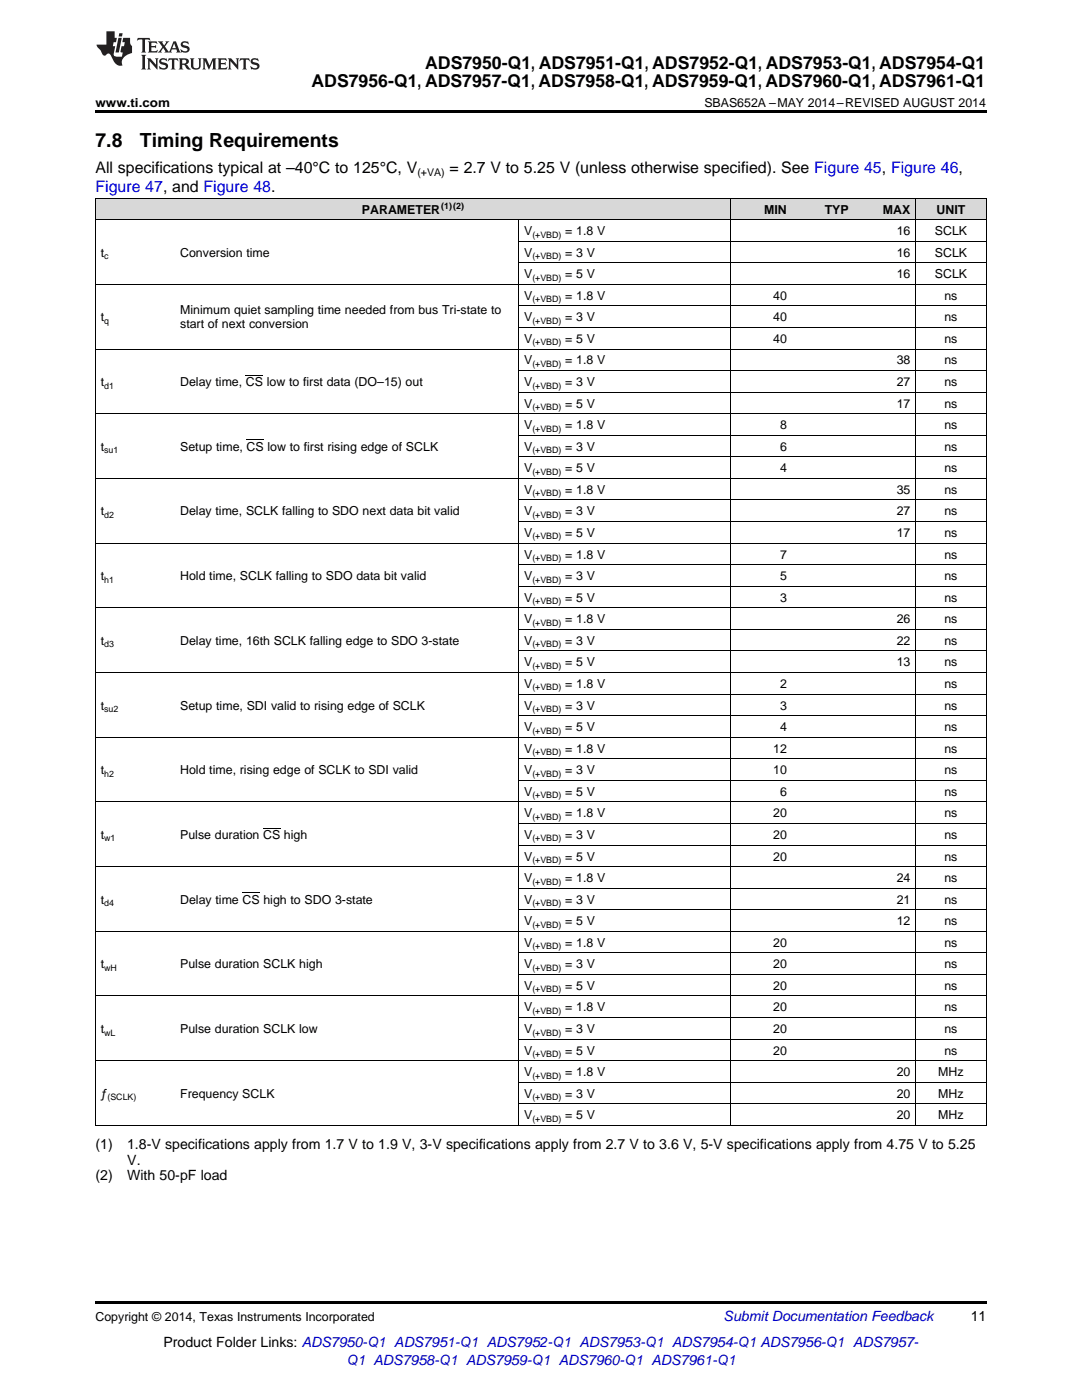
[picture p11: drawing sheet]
<svg xmlns="http://www.w3.org/2000/svg" width="216mm" height="279mm" viewBox="0 0 216 279" stroke-linecap="round" stroke-linejoin="round" font-family="sans-serif">
<defs><g id="words">
<g font-size="3.9">
<text x="19" y="29.3">7.8</text>
<text x="27.9" y="29.3">Timing Requirements</text>
</g>
<g font-size="3.5">
<text x="62.2" y="17.3">ADS7956-Q1, ADS7957-Q1, ADS7958-Q1, ADS7959-Q1, ADS7960-Q1, ADS7961-Q1</text>
<text x="84.8" y="13.8">ADS7950-Q1, ADS7951-Q1, ADS7952-Q1, ADS7953-Q1, ADS7954-Q1</text>
</g>
<g font-size="3.2">
<text x="19" y="34.4">All specifications typical at –40°C to 125°C, V</text>
<text x="89.7" y="34.4">= 2.7 V to 5.25 V (unless otherwise specified). See Figure 45, Figure 46,</text>
</g>
<text font-size="3.2" fill="#00f" x="19" y="38.3">Figure 47, and Figure 48.</text>
<g font-size="2.8">
<text x="19" y="229.2">(1)</text>
<text x="25.4" y="229.2">1.8-V specifications apply from 1.7 V to 1.9 V, 3-V specifications apply from 2.7 V to 3.6 V, 5-V specifications apply from 4.75 V to 5.25</text>
<text x="25.4" y="232.4">V.</text>
<text x="19" y="235.6">(2)</text>
<text x="25.4" y="235.6">With 50-pF load</text>
<text x="193.7" y="263.6">11</text>
<text x="32.6" y="268.9">Product Folder Links: ADS7950-Q1 ADS7951-Q1 ADS7952-Q1 ADS7953-Q1 ADS7954-Q1 ADS7956-Q1 ADS7957-</text>
</g>
<g font-size="2.8" fill="#0000c8">
<text x="144.4" y="263.6">Submit Documentation Feedback</text>
<text x="69.1" y="272.4">Q1 ADS7958-Q1 ADS7959-Q1 ADS7960-Q1 ADS7961-Q1</text>
</g>
<g font-size="2.5">
<text x="19" y="21.4">www.ti.com</text>
<text x="140.5" y="21.4">SBAS652A –MAY 2014–REVISED AUGUST 2014</text>
<text x="72.2" y="42.6">PARAMETER</text>
<text x="104.6" y="46.9">V</text>
<text x="112.8" y="46.9">= 1.8 V</text>
<text x="152.5" y="42.6">MIN</text>
<text x="164.6" y="42.6">TYP</text>
<text x="176.2" y="42.6">MAX</text>
<text x="178.9" y="46.9">16</text>
<text x="186.5" y="46.9">SCLK</text>
<text x="186.9" y="42.6">UNIT</text>
<text x="20.1" y="51.2">t</text>
<text x="35.9" y="51.2">Conversion time</text>
<text x="104.6" y="51.2">V</text>
<text x="112.8" y="51.2">= 3 V</text>
<text x="178.9" y="51.2">16</text>
<text x="186.5" y="51.2">SCLK</text>
<text x="104.6" y="55.5">V</text>
<text x="104.6" y="59.8">V</text>
<text x="112.8" y="55.5">= 5 V</text>
<text x="112.8" y="59.8">= 1.8 V</text>
<text x="154.3" y="59.8">40</text>
<text x="178.9" y="55.5">16</text>
<text x="186.5" y="55.5">SCLK</text>
<text x="188.5" y="59.8">ns</text>
<text x="20.1" y="64.1">t</text>
<text x="35.9" y="62.7">Minimum quiet sampling time needed from bus Tri-state to</text>
<text x="35.9" y="65.5">start of next conversion</text>
<text x="104.6" y="64.1">V</text>
<text x="112.8" y="64.1">= 3 V</text>
<text x="154.3" y="64.1">40</text>
<text x="188.5" y="64.1">ns</text>
<text x="104.6" y="68.4">V</text>
<text x="112.8" y="68.4">= 5 V</text>
<text x="154.3" y="68.4">40</text>
<text x="188.5" y="68.4">ns</text>
<text x="20.1" y="77">t</text>
<text x="35.9" y="77">Delay time, CS low to first data (DO–15) out</text>
<text x="104.6" y="72.7">V</text>
<text x="104.6" y="77">V</text>
<text x="112.8" y="72.7">= 1.8 V</text>
<text x="112.8" y="77">= 3 V</text>
<text x="178.9" y="72.7">38</text>
<text x="178.9" y="77">27</text>
<text x="188.5" y="72.7">ns</text>
<text x="188.5" y="77">ns</text>
<text x="104.6" y="81.4">V</text>
<text x="112.8" y="81.4">= 5 V</text>
<text x="178.9" y="81.4">17</text>
<text x="188.5" y="81.4">ns</text>
<text x="20.1" y="90">t</text>
<text x="35.9" y="90">Setup time, CS low to first rising edge of SCLK</text>
<text x="104.6" y="85.7">V</text>
<text x="104.6" y="90">V</text>
<text x="112.8" y="85.7">= 1.8 V</text>
<text x="112.8" y="90">= 3 V</text>
<text x="155.6" y="85.7">8</text>
<text x="155.6" y="90">6</text>
<text x="188.5" y="85.7">ns</text>
<text x="188.5" y="90">ns</text>
<text x="104.6" y="94.3">V</text>
<text x="112.8" y="94.3">= 5 V</text>
<text x="155.6" y="94.3">4</text>
<text x="188.5" y="94.3">ns</text>
<text x="104.6" y="98.6">V</text>
<text x="112.8" y="98.6">= 1.8 V</text>
<text x="178.9" y="98.6">35</text>
<text x="188.5" y="98.6">ns</text>
<text x="20.1" y="102.9">t</text>
<text x="35.9" y="102.9">Delay time, SCLK falling to SDO next data bit valid</text>
<text x="104.6" y="102.9">V</text>
<text x="104.6" y="107.2">V</text>
<text x="112.8" y="102.9">= 3 V</text>
<text x="112.8" y="107.2">= 5 V</text>
<text x="178.9" y="102.9">27</text>
<text x="178.9" y="107.2">17</text>
<text x="188.5" y="102.9">ns</text>
<text x="188.5" y="107.2">ns</text>
<text x="104.6" y="111.5">V</text>
<text x="112.8" y="111.5">= 1.8 V</text>
<text x="155.6" y="111.5">7</text>
<text x="188.5" y="111.5">ns</text>
<text x="20.1" y="115.8">t</text>
<text x="35.9" y="115.8">Hold time, SCLK falling to SDO data bit valid</text>
<text x="104.6" y="115.8">V</text>
<text x="112.8" y="115.8">= 3 V</text>
<text x="155.6" y="115.8">5</text>
<text x="188.5" y="115.8">ns</text>
<text x="104.6" y="120.1">V</text>
<text x="104.6" y="124.4">V</text>
<text x="112.8" y="120.1">= 5 V</text>
<text x="112.8" y="124.4">= 1.8 V</text>
<text x="155.6" y="120.1">3</text>
<text x="178.9" y="124.4">26</text>
<text x="188.5" y="120.1">ns</text>
<text x="188.5" y="124.4">ns</text>
<text x="20.1" y="128.7">t</text>
<text x="35.9" y="128.7">Delay time, 16th SCLK falling edge to SDO 3-state</text>
<text x="104.6" y="128.7">V</text>
<text x="112.8" y="128.7">= 3 V</text>
<text x="178.9" y="128.7">22</text>
<text x="188.5" y="128.7">ns</text>
<text x="104.6" y="133">V</text>
<text x="104.6" y="137.3">V</text>
<text x="112.8" y="133">= 5 V</text>
<text x="112.8" y="137.3">= 1.8 V</text>
<text x="155.6" y="137.3">2</text>
<text x="178.9" y="133">13</text>
<text x="188.5" y="133">ns</text>
<text x="188.5" y="137.3">ns</text>
<text x="20.1" y="141.6">t</text>
<text x="35.9" y="141.6">Setup time, SDI valid to rising edge of SCLK</text>
<text x="104.6" y="141.6">V</text>
<text x="112.8" y="141.6">= 3 V</text>
<text x="155.6" y="141.6">3</text>
<text x="188.5" y="141.6">ns</text>
<text x="104.6" y="145.9">V</text>
<text x="112.8" y="145.9">= 5 V</text>
<text x="155.6" y="145.9">4</text>
<text x="188.5" y="145.9">ns</text>
<text x="20.1" y="154.5">t</text>
<text x="35.9" y="154.5">Hold time, rising edge of SCLK to SDI valid</text>
<text x="104.6" y="150.2">V</text>
<text x="104.6" y="154.5">V</text>
<text x="112.8" y="150.2">= 1.8 V</text>
<text x="112.8" y="154.5">= 3 V</text>
<text x="154.3" y="150.2">12</text>
<text x="154.3" y="154.5">10</text>
<text x="188.5" y="150.2">ns</text>
<text x="188.5" y="154.5">ns</text>
<text x="104.6" y="158.8">V</text>
<text x="112.8" y="158.8">= 5 V</text>
<text x="155.6" y="158.8">6</text>
<text x="188.5" y="158.8">ns</text>
<text x="20.1" y="167.4">t</text>
<text x="35.9" y="167.4">Pulse duration CS high</text>
<text x="104.6" y="163.1">V</text>
<text x="104.6" y="167.4">V</text>
<text x="112.8" y="163.1">= 1.8 V</text>
<text x="112.8" y="167.4">= 3 V</text>
<text x="154.3" y="163.1">20</text>
<text x="154.3" y="167.4">20</text>
<text x="188.5" y="163.1">ns</text>
<text x="188.5" y="167.4">ns</text>
<text x="104.6" y="171.7">V</text>
<text x="112.8" y="171.7">= 5 V</text>
<text x="154.3" y="171.7">20</text>
<text x="188.5" y="171.7">ns</text>
<text x="104.6" y="176">V</text>
<text x="112.8" y="176">= 1.8 V</text>
<text x="178.9" y="176">24</text>
<text x="188.5" y="176">ns</text>
<text x="20.1" y="180.3">t</text>
<text x="35.9" y="180.3">Delay time CS high to SDO 3-state</text>
<text x="104.6" y="180.3">V</text>
<text x="104.6" y="184.6">V</text>
<text x="112.8" y="180.3">= 3 V</text>
<text x="112.8" y="184.6">= 5 V</text>
<text x="178.9" y="180.3">21</text>
<text x="178.9" y="184.6">12</text>
<text x="188.5" y="180.3">ns</text>
<text x="188.5" y="184.6">ns</text>
<text x="104.6" y="188.9">V</text>
<text x="112.8" y="188.9">= 1.8 V</text>
<text x="154.3" y="188.9">20</text>
<text x="188.5" y="188.9">ns</text>
<text x="20.1" y="193.3">t</text>
<text x="35.9" y="193.3">Pulse duration SCLK high</text>
<text x="104.6" y="193.3">V</text>
<text x="104.6" y="197.6">V</text>
<text x="112.8" y="193.3">= 3 V</text>
<text x="112.8" y="197.6">= 5 V</text>
<text x="154.3" y="193.3">20</text>
<text x="154.3" y="197.6">20</text>
<text x="188.5" y="193.3">ns</text>
<text x="188.5" y="197.6">ns</text>
<text x="104.6" y="201.9">V</text>
<text x="112.8" y="201.9">= 1.8 V</text>
<text x="154.3" y="201.9">20</text>
<text x="188.5" y="201.9">ns</text>
<text x="20.1" y="206.2">t</text>
<text x="35.9" y="206.2">Pulse duration SCLK low</text>
<text x="104.6" y="206.2">V</text>
<text x="112.8" y="206.2">= 3 V</text>
<text x="154.3" y="206.2">20</text>
<text x="188.5" y="206.2">ns</text>
<text x="104.6" y="210.5">V</text>
<text x="104.6" y="214.8">V</text>
<text x="112.8" y="210.5">= 5 V</text>
<text x="112.8" y="214.8">= 1.8 V</text>
<text x="154.3" y="210.5">20</text>
<text x="178.9" y="214.8">20</text>
<text x="187.2" y="214.8">MHz</text>
<text x="188.5" y="210.5">ns</text>
<text x="20.1" y="219.1">ƒ</text>
<text x="35.9" y="219.1">Frequency SCLK</text>
<text x="104.6" y="219.1">V</text>
<text x="112.8" y="219.1">= 3 V</text>
<text x="178.9" y="219.1">20</text>
<text x="187.2" y="219.1">MHz</text>
<text x="104.6" y="223.4">V</text>
<text x="112.8" y="223.4">= 5 V</text>
<text x="178.9" y="223.4">20</text>
<text x="187.2" y="223.4">MHz</text>
<text x="19" y="263.6">Copyright © 2014, Texas Instruments Incorporated</text>
</g>
<text font-size="2.1" x="83.3" y="35.1">(+VA)</text>
<g font-size="1.8">
<text x="88.1" y="41.6">(1)(2)</text>
<text x="106.2" y="47.4">(+VBD)</text>
<text x="20.8" y="51.7">c</text>
<text x="106.2" y="51.7">(+VBD)</text>
<text x="106.2" y="56">(+VBD)</text>
<text x="20.8" y="64.6">q</text>
<text x="106.2" y="60.3">(+VBD)</text>
<text x="106.2" y="64.6">(+VBD)</text>
<text x="106.2" y="68.9">(+VBD)</text>
<text x="20.8" y="77.5">d1</text>
<text x="106.2" y="73.2">(+VBD)</text>
<text x="106.2" y="77.5">(+VBD)</text>
<text x="106.2" y="81.8">(+VBD)</text>
<text x="106.2" y="86.1">(+VBD)</text>
<text x="20.8" y="90.5">su1</text>
<text x="106.2" y="90.5">(+VBD)</text>
<text x="106.2" y="94.8">(+VBD)</text>
<text x="106.2" y="99.1">(+VBD)</text>
<text x="20.8" y="103.4">d2</text>
<text x="106.2" y="103.4">(+VBD)</text>
<text x="106.2" y="107.7">(+VBD)</text>
<text x="106.2" y="112">(+VBD)</text>
<text x="20.8" y="116.3">h1</text>
<text x="106.2" y="116.3">(+VBD)</text>
<text x="106.2" y="120.6">(+VBD)</text>
<text x="106.2" y="124.9">(+VBD)</text>
<text x="20.8" y="129.2">d3</text>
<text x="106.2" y="129.2">(+VBD)</text>
<text x="106.2" y="133.5">(+VBD)</text>
<text x="106.2" y="137.8">(+VBD)</text>
<text x="20.8" y="142.1">su2</text>
<text x="106.2" y="142.1">(+VBD)</text>
<text x="106.2" y="146.4">(+VBD)</text>
<text x="20.8" y="155">h2</text>
<text x="106.2" y="150.7">(+VBD)</text>
<text x="106.2" y="155">(+VBD)</text>
<text x="106.2" y="159.3">(+VBD)</text>
<text x="20.8" y="167.9">w1</text>
<text x="106.2" y="163.6">(+VBD)</text>
<text x="106.2" y="167.9">(+VBD)</text>
<text x="106.2" y="172.2">(+VBD)</text>
<text x="106.2" y="176.5">(+VBD)</text>
<text x="20.8" y="180.8">d4</text>
<text x="106.2" y="180.8">(+VBD)</text>
<text x="106.2" y="185.1">(+VBD)</text>
<text x="106.2" y="189.4">(+VBD)</text>
<text x="20.8" y="193.7">wH</text>
<text x="106.2" y="193.7">(+VBD)</text>
<text x="106.2" y="198">(+VBD)</text>
<text x="106.2" y="202.4">(+VBD)</text>
<text x="20.8" y="206.7">wL</text>
<text x="106.2" y="206.7">(+VBD)</text>
<text x="106.2" y="211">(+VBD)</text>
<text x="106.2" y="215.3">(+VBD)</text>
<text x="21.4" y="219.6">(SCLK)</text>
<text x="106.2" y="219.6">(+VBD)</text>
<text x="106.2" y="223.9">(+VBD)</text>
</g>
</g></defs>
<g fill="#d8d8d8">
<path d="M19 39.6h15.9v4.3h-15.9z"/>
<path d="M34.9 39.6h68.6v4.3h-68.6z"/>
<path d="M103.5 39.6h42.3v4.3h-42.3z"/>
<path d="M145.8 39.6h12.3v4.3h-12.3z"/>
<path d="M158.1 39.6h12.3v4.3h-12.3z"/>
<path d="M170.4 39.6h12.3v4.3h-12.3z"/>
<path d="M182.7 39.6h14.1v4.3h-14.1z"/>
</g>
<path d="M19 22h177.8v.5h-177.8zM19 224.6h.2zM103.4 224.6h.1zM145.7 224.6h.1zM158 224.6h.1zM170.3 224.6h.1zM182.6 224.6h.1zM196.7 224.6h.1zM19 259.7h177.8v.5h-177.8z" fill="#000"/>
<g fill="none" stroke="#000" stroke-width=".2">
<path d="M19 39.5h177.8M19.1 39.5v185.1M145.7 39.5v185.1M182.7 39.5v185.1M196.8 39.5v185.1M19 56.7h177.8M19 43.8h177.8M103.5 43.9v180.7M103.5 52.4h93.3M103.5 48.1h93.3M19 69.7h177.8M103.5 78.3h93.3"/>
<path d="M103.5 74h93.3M103.5 65.4h93.3M103.5 61h93.3M19 95.5h177.8M19 82.6h177.8M103.5 99.8h93.3M103.5 91.2h93.3M103.5 86.9h93.3M19 108.4h177.8M103.5 117h93.3M103.5 112.7h93.3M103.5 104.1h93.3"/>
<path d="M19 134.2h177.8M19 121.3h177.8M103.5 138.5h93.3M103.5 129.9h93.3M103.5 125.6h93.3M19 147.1h177.8M103.5 155.7h93.3M103.5 151.4h93.3M103.5 142.8h93.3M19 172.9h177.8M19 160h177.8M103.5 177.3h93.3"/>
<path d="M103.5 168.6h93.3M103.5 164.3h93.3M19 198.8h177.8M19 185.9h177.8M103.5 194.5h93.3M103.5 190.2h93.3M103.5 181.6h93.3M19 211.7h177.8M103.5 216h93.3M103.5 207.4h93.3M103.5 203.1h93.3M19 224.6h177.8"/>
<path d="M103.5 220.3h93.3"/>
</g>
<g fill="#231f20">
<path d="M27.5 7.6l-.1 .5 .4-.2h.6v.1v2.1l-.2 .4h1l-.3-.4v-2.1l.1-.1h.5l.5 .2-.2-.5zM29.5 8.3l.2 .3v1.5l-.2 .4h1.8l.2-.6a1.04 1.04 0 0 1-1.3 .2v-.7h.6l.3 .2v-.6l-.3 .2h-.6v-.6l.8-.1 .4 .3-.2-.5zM31.5 8.3l.9 1.1-.9 1.1h.8l-.2-.2 .5-.7 .4 .7-.2 .2h1.5l-.1-.2 .1-.4h.9l.1 .4-.2 .2h1l-.3-.3-.7-1.9h-.5l-.9 2-.8-1 .9-1h-.8l.1 .3-.3 .5-.4-.6 .2-.2zM34.7 8.6l.4 1h-.7zM36.3 8.4a.63 .63 0 0 0-.2 .7 .63 .63 0 0 0 .6 .4l.6 .2 .1 .2a.75 .75 0 0 1-.7 .4 .75 .75 0 0 1-.6-.5l.1 .7 .1-.1a1.11 1.11 0 0 0 1.5-.6 1.13 1.13 0 0 0-1.2-.8l-.1-.4a1.04 1.04 0 0 1 1.2 .2l-.2-.5-.1 .1-.5-.2zM28.2 10.9l.2 .4v2.2l-.2 .4h1l-.3-.4v-2.2l.3-.4zM29.3 11.6l.3 .4v1.5l-.3 .4h.8l-.2-.4v-1.3l1.5 1.7v-1.9l.2-.4h-.7l.2 .4v.9l-1.1-1.3zM32 11.8a.62 .62 0 0 0-.2 .7 .62 .62 0 0 0 .6 .4l.6 .1 .1 .3a.76 .76 0 0 1-.7 .3 .76 .76 0 0 1-.6-.4l.1 .7 .1-.1a1.11 1.11 0 0 0 1.5-.6 1.13 1.13 0 0 0-1.2-.8l-.1-.4a1.04 1.04 0 0 1 1.2 .2l-.2-.6-.1 .1-.5-.1zM33.7 11.6l-.2 .6a.61 .61 0 0 1 .8-.3v1.6l-.2 .4h.9l-.2-.4v-1.6a.63 .63 0 0 1 .8 .3l-.2-.6zM35.6 11.6l.3 .4v1.5l-.3 .4h1l-.2-.2v-.8l.5 .2a.76 .76 0 0 0 1.2 .7l-1-1a.58 .58 0 0 0 .6-.5 .58 .58 0 0 0-.5-.6zM36.4 11.9h.1a.45 .45 0 0 1 .5 .1 .45 .45 0 0 1 .1 .5l-.7 .2zM37.9 11.6l.2 .2a2.17 2.17 0 0 0 .3 1.9 .99 .99 0 0 0 1.6-.6v-1.1l.2-.4h-.7l.2 .2a1.92 1.92 0 0 1-.2 1.8 .6 .6 0 0 1-.9-.5v-1.1l.2-.4zM40.4 11.6l.2 .4v1.5l-.2 .4h.7l-.2-.4v-1.4l.8 1.8 .8-1.8v1.4l-.2 .4h.9l-.2-.4v-1.5l.2-.4h-.8l-.6 1.5-.6-1.5zM43.4 11.6l.2 .4v1.5l-.2 .4h1.8l.2-.6a1.04 1.04 0 0 1-1.3 .1v-.6h.5l.4 .2v-.6l-.4 .2h-.5v-.7h.8l.3 .3-.1-.6zM45.5 11.6l.2 .4v1.5l-.2 .4h.7l-.2-.4v-1.3l1.5 1.7v-1.9l.2-.4h-.7l.2 .4v.9l-1.1-1.3zM47.9 11.6l-.1 .6a.61 .61 0 0 1 .8-.3v1.6l-.3 .4h1l-.3-.4 .1-1.6a.63 .63 0 0 1 .7 .3l-.1-.6zM50.2 11.8a.62 .62 0 0 0-.2 .7 .62 .62 0 0 0 .6 .4l.6 .1 .2 .3a.76 .76 0 0 1-.8 .3 .76 .76 0 0 1-.6-.4l.1 .7 .2-.1a1.11 1.11 0 0 0 1.5-.6 1.13 1.13 0 0 0-1.3-.8l-.1-.4a1.04 1.04 0 0 1 1.2 .2l-.1-.6-.2 .1-.5-.1z"/>
<path d="M21.2 6.3v2.6h-1.9l.1 .4 .7 .9a.91 .91 0 0 0 1 .8 .56 .56 0 0 1 .5-.3 .56 .56 0 0 1 .5 .3l.4 .8a1.53 1.53 0 0 0 1.9 1.2 1.54 1.54 0 0 1 1-2.1l.9-.3v-1.4a1.52 1.52 0 0 1-.3-1.6h-1.4l-.2 .8h.5l-.2 .8h-.4l-.2 1v.2l.4 .1-.2 .8a1.93 1.93 0 0 1-1.6-.3l.3-1.8h-.5l.2-.8h.4l.2-.8h-.4v-1.3zM23.6 7.6l-.6 2.9h.7l.6-2.9zM23.8 6.6l-.1 .7h.6l.2-.7z"/>
</g>
<path d="M49.1 74.9h3.4M49.2 87.8h3.4M48.4 178.2h3.4M52.5 165.3h3.4" fill="none" stroke="#000" stroke-width=".2"/>
<use href="#words"/>
</svg>
